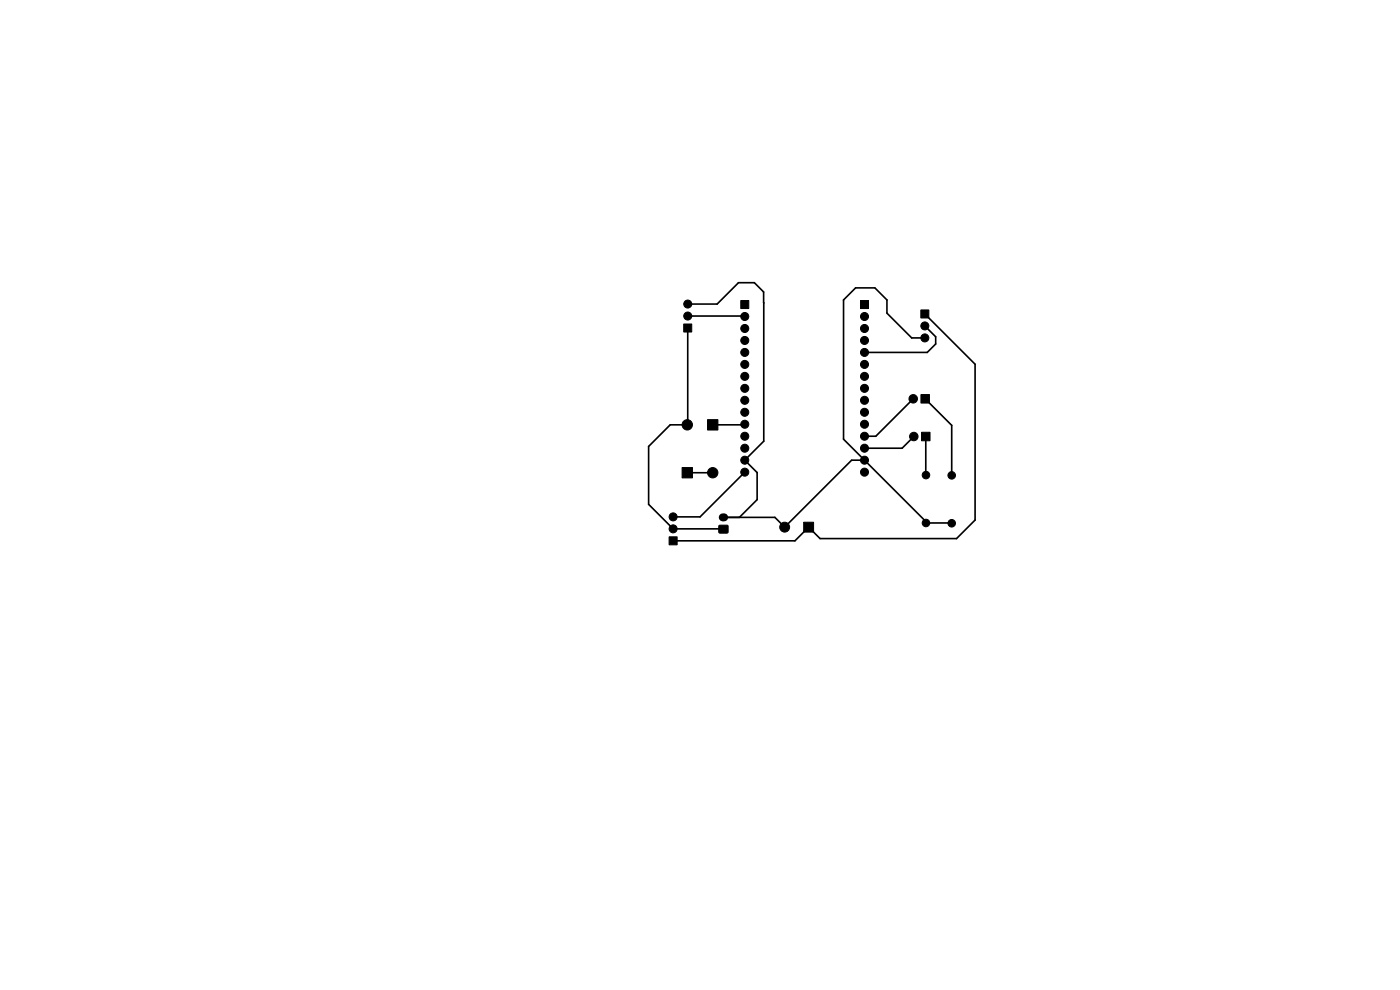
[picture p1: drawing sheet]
<svg xmlns="http://www.w3.org/2000/svg" width="297mm" height="210mm" viewBox="0 0 297 210" stroke-linecap="round" stroke-linejoin="round" font-family="sans-serif">
<g fill="#000" stroke="#000" stroke-width=".21">
<path d="M145.1 68.7h1.6v1.7h-1.6zM157.1 63.8h1.7v1.7h-1.7zM182.5 63.8h1.7v1.7h-1.7zM195.3 65.8h1.8v1.7h-1.8zM150.1 89h2.2v2.2h-2.2zM195.4 83.7h1.8v1.8h-1.8zM195.5 91.7h1.8v1.8h-1.8zM142 113.9h1.6v1.7h-1.6zM144.7 99.2h2.2v2.2h-2.2zM152.5 111.5h1.9v1.5h-1.9zM170.5 110.8h2.1v2.1h-2.1z"/>
<circle cx="145.9" cy="64.5" r=".85"/>
<circle cx="145.9" cy="67" r=".85"/>
<circle cx="158" cy="72.2" r=".85"/>
<circle cx="158" cy="67.1" r=".85"/>
<circle cx="158" cy="74.8" r=".85"/>
<circle cx="158" cy="77.3" r=".85"/>
<circle cx="158" cy="79.8" r=".85"/>
<circle cx="158" cy="69.7" r=".85"/>
<circle cx="183.4" cy="67.1" r=".85"/>
<circle cx="183.4" cy="79.8" r=".85"/>
<circle cx="183.4" cy="72.2" r=".85"/>
<circle cx="183.4" cy="74.8" r=".85"/>
<circle cx="183.4" cy="69.7" r=".85"/>
<circle cx="183.4" cy="77.3" r=".85"/>
<circle cx="196.2" cy="69.1" r=".85"/>
<circle cx="196.2" cy="71.7" r=".85"/>
<circle cx="145.8" cy="90.1" r="1.1"/>
<circle cx="158" cy="82.4" r=".85"/>
<circle cx="158" cy="87.5" r=".85"/>
<circle cx="158" cy="97.6" r=".85"/>
<circle cx="158" cy="90" r=".85"/>
<circle cx="158" cy="84.9" r=".85"/>
<circle cx="158" cy="95.1" r=".85"/>
<circle cx="158" cy="92.5" r=".85"/>
<circle cx="183.4" cy="92.5" r=".85"/>
<circle cx="183.4" cy="84.9" r=".85"/>
<circle cx="183.4" cy="95.1" r=".85"/>
<circle cx="183.4" cy="97.6" r=".85"/>
<circle cx="183.4" cy="90" r=".85"/>
<circle cx="183.4" cy="82.4" r=".85"/>
<circle cx="183.4" cy="87.5" r=".85"/>
<circle cx="193.7" cy="84.6" r=".9"/>
<circle cx="193.9" cy="92.6" r=".9"/>
<circle cx="142.8" cy="109.6" r=".85"/>
<circle cx="142.8" cy="112.2" r=".85"/>
<circle cx="151.2" cy="100.3" r="1.1"/>
<circle cx="158" cy="100.2" r=".85"/>
<circle cx="166.5" cy="111.8" r="1.05"/>
<circle cx="183.4" cy="100.2" r=".85"/>
<circle cx="196.4" cy="100.8" r=".8"/>
<circle cx="196.4" cy="110.9" r=".8"/>
<circle cx="201.9" cy="111" r=".8"/>
<circle cx="201.9" cy="100.8" r=".8"/>
</g>
<path d="M153.3 109.8h.3" fill="none" stroke="#000" stroke-width="1.7"/>
<g fill="none" stroke="#000" stroke-width=".35">
<path d="M145.9 69.6v20.4l-3.7 .1-4.6 4.6v12.3l5.2 5.2 10.7 .1M145.9 64.5h6.2l4.6-4.5h3.3l2 1.9v31.7l-4 4 2.6 2.6v5.8l-3.7 3.8M145.9 67l12.1 .1M162 64.2v.1M196.2 66.6l10.7 10.7v33l-4 4h-28.9l-2.5-2.5-2.9 2.9h-25.8M196.2 71.7h-2.8l-5.2-5.3v-2.8l-2.6-2.5h-4.1l-2.5 2.5v29.6l4.4 4.4M196.2 69.1l2.3 2.3v1.6l-1.8 1.8h-13.3M158 90l-.1 .1h-6.7M183.4 97.6l13 13.1v.2M183.4 97.6h-2.7l-14.2 14.2-2.1-2h-10.9M193.7 84.6l-7.9 7.9h-2.4M193.9 92.6l-2.5 2.5h-8"/>
<path d="M196.3 84.6l5.6 5.6v10.6M196.4 92.6v8.2M145.8 100.3h5.4M158 100.2l-9.5 9.4h-5.7M196.4 110.9l5.5 .1M196.4 110.9l.1 .1"/>
</g>
</svg>
